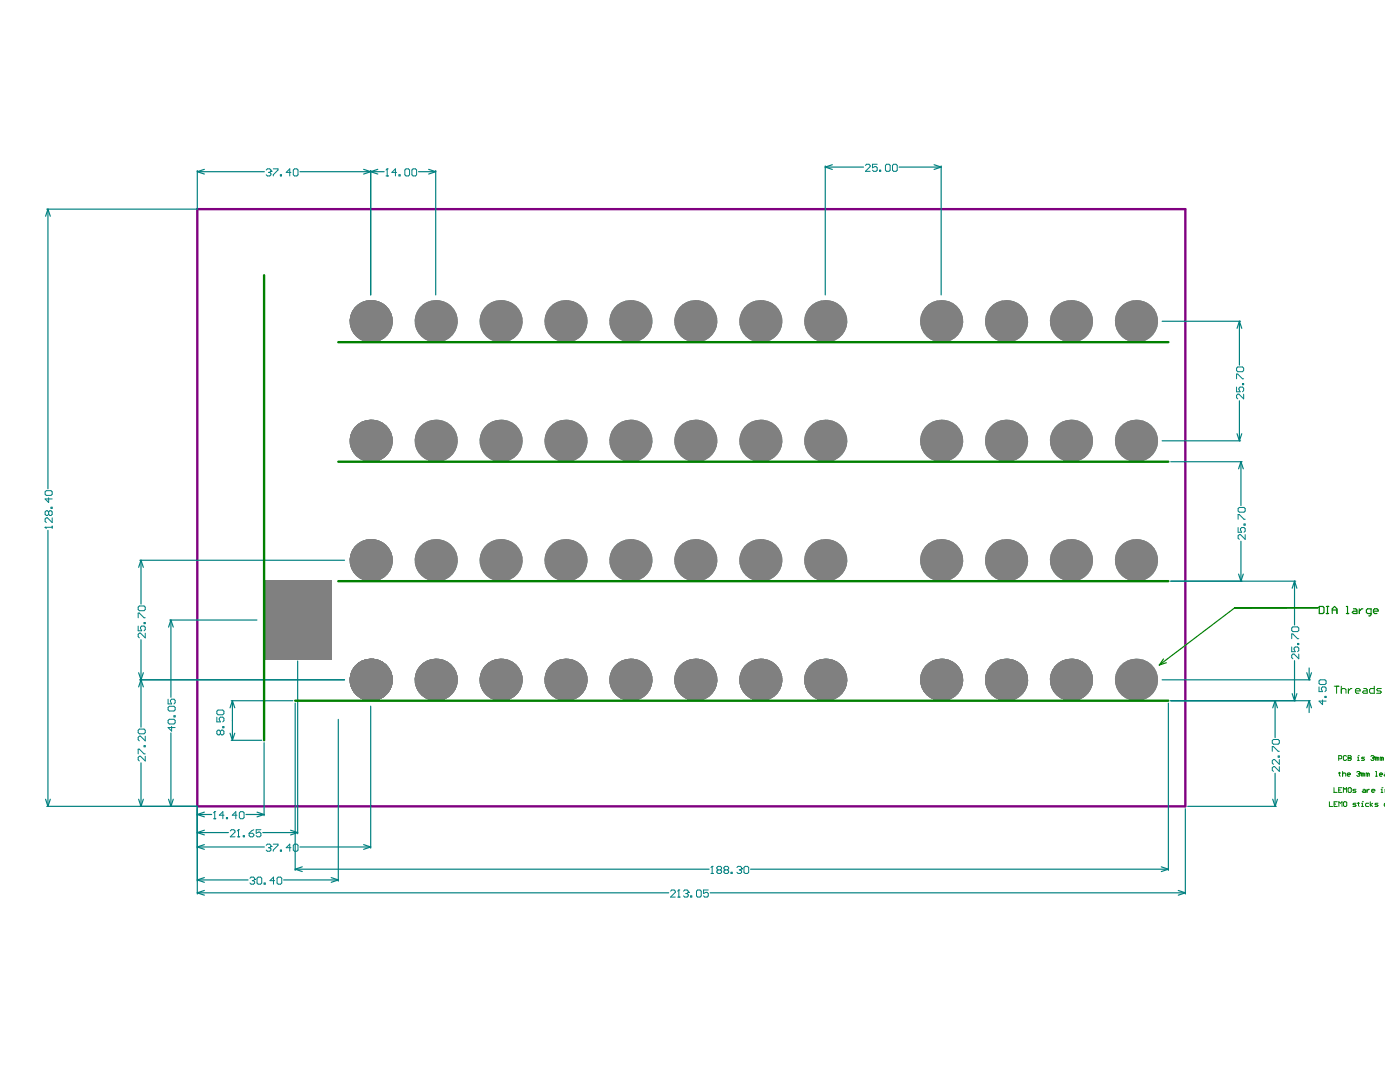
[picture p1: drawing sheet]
<svg xmlns="http://www.w3.org/2000/svg" width="271mm" height="207mm" viewBox="0 0 271 207" stroke-linecap="round" stroke-linejoin="round" font-family="sans-serif">
<path d="M38.2 40.4h191.2v115.5h-191.2z" fill="none" stroke="#800080" stroke-width=".46"/>
<g fill="none" stroke="#008080" stroke-width=".23">
<path d="M38.2 33v7.4h-29.2M38.2 33.2l1.4 .5M38.2 33.2h13M39.6 32.7l-1.4 .5M58 33.2h16.3M70.4 32.7l2.7 1M71.7 33v24M73.1 32.7l-2.7 1M81 33.2h3.3M83 32.7l1.3 .5M84.3 33.2l-1.3 .5M84.3 33v24"/>
<path d="M159.7 32.1v24.9M159.7 32.3l1.4 .5M159.7 32.3h7.4M161.1 31.8l-1.4 .5M174 32.3h8.1M180.8 31.8l1.3 .5M182.1 32.1v24.9M182.1 32.3l-1.3 .5M9.3 40.4l-.5 1.4M9.3 40.4v54.1M9.3 40.4l.4 1.4M224.9 62.1h15.2"/>
<path d="M239.9 62.1v8.5M239.9 77.5v7.7M239.9 62.1l.4 1.4M239.9 62.1l-.5 1.4M224.9 85.2h15.2M226.6 89.3h13.8M239.4 83.9l.5 1.3M240.2 89.3l.4 1.3M240.2 89.3l-.5 1.3M240.2 89.3v8.5M240.3 83.9l-.4 1.3M9.3 102.5v53.4"/>
<path d="M27.1 108.3h39.6M27.3 108.3l.4 1.4M27.3 108.3l-.5 1.4M27.3 108.3v8.5M32.8 119.9h16.9M33.1 119.9l-.5 1.4M33.1 119.9v14.9M33.1 119.9l.4 1.4M226.6 112.4h24.2M239.7 111l.5 1.4M240.2 104.6v7.8M240.6 111l-.4 1.4"/>
<path d="M250.5 112.4l.5 1.3M250.5 112.4l-.4 1.3M250.5 112.4v8.4M26.8 130.1l.9 2.7M27.1 131.4h39.6M27.3 123.7v16.9M27.7 130.1l-.9 2.7M44.7 135.5h12M45 135.5v7.6M45 135.5l.4 1.4M45 135.5l-.5 1.4M57.1 135.9v32.4"/>
<path d="M57.6 127.8v33.4M65.5 139.1v31.3M71.7 136.5v27.5M224.9 131.4h28.7M226.1 135.9v32.4M226.6 135.5h27M246.8 135.5l.4 1.4M246.8 135.5l-.5 1.4M246.8 135.5v7.1M250.1 134.1l.4 1.4M250.5 127.7v7.8M251 134.1l-.5 1.4"/>
<path d="M252.9 130.1l.4 1.3M253.3 129.2v2.2M253.3 135.5v2.3M253.3 135.5l.5 1.4M253.3 135.5l-.4 1.4M253.8 130.1l-.5 1.3M8.8 154.5l.5 1.4M9 155.9h29.2v17M9.7 154.5l-.4 1.4M26.8 154.5l.5 1.4M27.3 147.5v8.4M27.7 154.5l-.4 1.4"/>
<path d="M32.6 154.5l.5 1.4M33.1 141.7v14.2M33.5 154.5l-.4 1.4M38.2 157.5l1.4 .4M38.2 157.5h2.8M39.6 157l-1.4 .5M44.5 141.8l.5 1.3M44.7 143.1h6M45.4 141.8l-.4 1.3M47.6 157.5h3.5M49.7 157l1.4 .5M51.1 143.6v14.1"/>
<path d="M51.1 157.5l-1.4 .4M229.4 156.4v16.5M229.8 155.9h17.2M246.3 154.5l.5 1.4M246.8 149.5v6.4M247.2 154.5l-.4 1.4M38.2 172.6l1.4 .5M38.2 170.1l1.4 .5M38.2 163.8l1.4 .4M38.2 161l1.4 .4M38.2 161h6M38.2 170.1h9.8"/>
<path d="M38.2 163.8h13M38.2 172.6h91.2M39.6 172.2l-1.4 .4M39.6 163.3l-1.4 .5M39.6 169.7l-1.4 .4M39.6 160.5l-1.4 .5M50.9 161h6.7M54.9 170.1h10.6M56.2 160.5l1.4 .5M57.1 168.1l1.4 .4M57.1 168.1h80.1M57.6 161l-1.4 .4"/>
<path d="M58 163.8h13.7M58.5 167.6l-1.4 .5M64.1 169.7l1.4 .4M65.5 170.1l-1.4 .5M70.4 163.3l1.3 .5M71.7 163.8l-1.3 .4M137.4 172.6h92M145.3 168.1h80.8M224.7 167.6l1.4 .5M226.1 168.1l-1.4 .4M228 172.2l1.4 .4M229.4 172.6l-1.4 .5"/>
</g>
<g fill="none" stroke="#008080" stroke-width=".19">
<path d="M51.5 32.9l.2-.3h.5l.2 .3v.2M52 33.3h.2M52.2 33.3l.2 .3v.2l-.2 .2h-.5l-.2-.2M52.4 33.1h.1M52.4 33.1l-.2 .2M52.9 32.6h.9v.3l-.9 .9v.2M54.3 33.8h.2v.2h-.2zM56.3 33.3h-.9l.7-.7v1.4M57 32.6h.4l.3 .3v.9l-.3 .2h-.4l-.2-.2v-.9zM74.7 34h.5M74.9 32.6h.1M74.9 32.6v1.4"/>
<path d="M74.9 32.6l-.2 .3M76.8 33.3h-1l.7-.7v1.4M77.2 33.8h.2v.2h-.2zM78.6 32.6h.4l.3 .3v.9l-.3 .2h-.4l-.3-.2v-.9zM79.9 32.6h.5l.2 .3v.9l-.2 .2h-.5l-.2-.2v-.9zM167.5 32l.2-.2h.5l.2 .2v.2l-.9 .9h.9M169.8 31.8h-1v.6l.5-.2h.2l.3 .2v.5l-.3 .2h-.4l-.3-.2M170.2 32.9h.2v.2h-.2zM171.6 31.8h.4l.3 .2v.9l-.3 .2h-.4l-.2-.2v-.9zM172.9 31.8h.5l.2 .2v.9l-.2 .2h-.5l-.2-.2v-.9zM239.3 74.8v1h.7l-.2-.5v-.2l.2-.3h.4l.3 .3v.4l-.3 .3M239.3 73.2v-.9h.2l.9 .9h.3"/>
<path d="M239.5 71h.9l.3 .2v.4l-.3 .3h-.9l-.2-.3v-.4zM240.4 74.2h.3v.2h-.3zM240.7 76.2v.9l-.9-.9h-.3l-.2 .2v.5l.2 .2M9 94.9h.9l.2 .2v.5l-.2 .2h-.9l-.3-.2v-.5zM9.4 99l.2-.2h.3l.2 .2v.4l-.2 .3h-.3l-.2-.3M9.4 99l-.2-.2h-.2l-.3 .2v.4l.3 .3h.2l.2-.3M9.4 96.2v1l-.7-.7h1.4M9.4 99v.4M9.9 98.1h.2v.2h-.2zM239.8 98.1h.9l.3 .2v.5l-.3 .2h-.9l-.2-.2v-.5zM8.7 102h.1M8.7 102h1.4"/>
<path d="M8.7 102l.3 .2M10.1 100.1v.9l-.9-.9h-.2l-.3 .3v.4l.3 .2M10.1 101.7v.5M26.7 119.5v-1h.3l.9 1h.2M27 117.2h.9l.2 .2v.5l-.2 .2h-.9l-.3-.2v-.5zM239.6 102v.9h.7l-.2-.4v-.3l.2-.2h.4l.3 .2v.5l-.3 .2M239.6 100.4v-.9h.2l.9 .9h.3M240.7 101.3h.3v.2h-.3zM241 103.4v.9l-.9-.9h-.3l-.2 .2v.5l.2 .2M26.7 121.1v.9h.7l-.2-.5v-.2l.2-.2h.5l.2 .2v.4l-.2 .3M27.9 120.4h.2v.2h-.2zM28.1 122.4v.9l-.9-.9h-.2l-.3 .3v.4l.3 .2"/>
<path d="M32.5 135.2v.9h.7l-.2-.5v-.2l.2-.2h.5l.2 .2v.5l-.2 .2M32.8 139.1h.9l.2 .2v.5l-.2 .2h-.9l-.3-.2v-.5zM32.8 136.6h.9l.2 .2v.4l-.2 .3h-.9l-.3-.3v-.4zM33.7 138.4h.2v.2h-.2zM42 138.7v.9h.7l-.3-.5v-.2l.3-.2h.4l.2 .2v.4l-.2 .3M42.2 137.3h.9l.2 .2v.5l-.2 .2h-.9l-.2-.2v-.5zM250 125.1v.9h.7l-.3-.4v-.3l.3-.2h.4l.2 .2v.5l-.2 .2M250 123.5v-.9h.2l.9 .9h.2M250.2 121.2h.9l.2 .2v.5l-.2 .2h-.9l-.2-.2v-.5zM251.1 124.4h.2v.2h-.2zM251.3 126.5v.9l-.9-.9h-.2l-.2 .2v.5l.2 .2M255.3 132.8v.9h.6l-.2-.4v-.3l.2-.2h.5l.2 .2v.5l-.2 .2"/>
<path d="M255.5 131.4h.9l.2 .3v.4l-.2 .3h-.9l-.2-.3v-.4zM255.9 135.3v.9l-.6-.6h1.3M256.4 134.6h.2v.3h-.2zM26.7 145.8v-.9h.3l.9 .9h.2M27 141h.9l.2 .2v.5l-.2 .2h-.9l-.3-.2v-.5zM27.9 144.2h.2v.2h-.2zM28.1 142.3v1l-.9-1h-.2l-.3 .3v.4l.3 .3M28.1 146.2v.9l-.9-.9h-.2l-.3 .3v.4l.3 .2M33.2 140.4v1l-.7-.7h1.4M41.3 158.3h.5M41.6 156.9h.1M41.6 156.9v1.4"/>
<path d="M41.6 156.9l-.3 .3M42.7 141.4l-.3-.2h-.2l-.2 .2v.5l.2 .2h.2l.3-.2M42.7 141.4l.2-.2h.2l.2 .2v.5l-.2 .2h-.2l-.2-.2M42.7 141.4v.5M43.1 140.5h.2v.2h-.2zM43.4 157.6h-1l.7-.7v1.4M43.8 158.1h.2v.2h-.2zM45.9 157.6h-.9l.6-.7v1.4M46.5 156.9h.5l.2 .3v.9l-.2 .2h-.5l-.2-.2v-.9zM246.2 145.3v-.9h.2l1 .9h.2M246.4 143h1l.2 .2v.5l-.2 .2h-1l-.2-.2v-.5zM247.4 146.2h.2v.2h-.2z"/>
<path d="M247.6 146.9v.9l-.9-.9h-.3l-.2 .2v.4l.2 .3M247.6 148.2v.9l-.9-.9h-.3l-.2 .3v.4l.2 .2M44.6 160.7l.2-.3h.4l.3 .3v.2l-.9 .9h.9M45.9 161.8h.5M46.2 160.4h.1M46.2 160.4l-.3 .3M46.2 160.4v1.4M47.1 161.6h.2v.2h-.2zM48.2 161.1h.7l.2 .2v.3l-.2 .2h-.5l-.2-.2zM48.4 169.8l.2-.2h.5l.2 .2v.2M48.8 170.3h.3M49.1 170.3l.2 .2v.2l-.2 .3h-.5l-.2-.3"/>
<path d="M49.1 160.4l-.9 .7M49.3 170h.1M49.3 170l-.2 .3M50 169.6h.4l.3 .2v.9l-.3 .3h-.4l-.3-.3v-.9zM50.5 160.4h-.9v.7l.4-.2h.3l.2 .2v.5l-.2 .2h-.5l-.2-.2M51.1 170.7h.2v.3h-.2zM51.5 163.4l.2-.2h.5l.2 .2v.3M52 163.9h.2M52.2 163.9l.2 .2v.3l-.2 .2h-.5l-.2-.2M52.4 163.7h.1M52.4 163.7l-.2 .2M52.9 163.2h.9v.2l-.9 1v.2"/>
<path d="M53.2 170.3h-1l.7-.7v1.4M53.8 169.6h.5l.2 .2v.9l-.2 .3h-.5l-.2-.3v-.9zM54.3 164.4h.2v.2h-.2zM56.3 163.9h-.9l.7-.7v1.4M57 163.2h.4l.3 .2v1l-.3 .2h-.4l-.2-.2v-1zM129.8 172.3l.2-.2h.5l.2 .2v.2l-.9 1h.9M131.1 173.5h.5M131.4 172.1h.1M131.4 172.1v1.4M131.4 172.1l-.3 .2M132.3 172.3l.2-.2h.5l.2 .2v.2M132.7 172.8h.3"/>
<path d="M133 172.8l.2 .2v.2l-.2 .3h-.5l-.2-.3M133.2 172.5h.1M133.2 172.5l-.2 .3M133.7 173.2h.2v.3h-.2zM135 172.1h.5l.2 .2v.9l-.2 .3h-.5l-.2-.3v-.9zM137.1 172.1h-.9v.7l.4-.3h.2l.3 .3v.4l-.3 .3h-.4l-.2-.3M137.6 168.9h.4M137.8 167.5h.1M137.8 167.5v1.4M137.8 167.5l-.2 .2M139 168.2l-.3 .2v.3l.3 .2h.4l.2-.2v-.3l-.2-.2M139 168.2l-.3-.2v-.3l.3-.2h.4l.2 .2v.3l-.2 .2"/>
<path d="M139 168.2h.4M140.3 168.2l-.2 .2v.3l.2 .2h.5l.2-.2v-.3l-.2-.2M140.3 168.2l-.2-.2v-.3l.2-.2h.5l.2 .2v.3l-.2 .2M140.3 168.2h.5M141.5 168.7h.2v.2h-.2zM142.6 167.7l.2-.2h.5l.2 .2v.3M143.1 168.2h.2M143.3 168.2l.2 .2v.3l-.2 .2h-.5l-.2-.2M143.5 168h.1M143.5 168l-.2 .2M144.2 167.5h.5l.2 .2v1l-.2 .2h-.5l-.2-.2v-1z"/>
</g>
<g fill="#808080">
<circle cx="84.3" cy="131.4" r="4.1"/>
<circle cx="96.9" cy="131.4" r="4.1"/>
<circle cx="84.3" cy="108.3" r="4.1"/>
<circle cx="96.9" cy="108.3" r="4.1"/>
<circle cx="84.3" cy="85.2" r="4.1"/>
<circle cx="96.9" cy="85.2" r="4.1"/>
<circle cx="109.4" cy="131.4" r="4.1"/>
<circle cx="122" cy="131.4" r="4.1"/>
<circle cx="109.4" cy="108.3" r="4.1"/>
<circle cx="122" cy="108.3" r="4.1"/>
<circle cx="109.4" cy="85.2" r="4.1"/>
<circle cx="122" cy="85.2" r="4.1"/>
<circle cx="147.1" cy="131.4" r="4.1"/>
<circle cx="147.1" cy="108.3" r="4.1"/>
<circle cx="147.1" cy="85.2" r="4.1"/>
<circle cx="182.1" cy="131.4" r="4.1"/>
<circle cx="182.1" cy="108.3" r="4.1"/>
<circle cx="182.1" cy="85.2" r="4.1"/>
<circle cx="207.3" cy="131.4" r="4.1"/>
<circle cx="207.3" cy="108.3" r="4.1"/>
<circle cx="207.3" cy="85.2" r="4.1"/>
<circle cx="84.3" cy="62.1" r="4.1"/>
<circle cx="96.9" cy="62.1" r="4.1"/>
<circle cx="109.4" cy="62.1" r="4.1"/>
<circle cx="122" cy="62.1" r="4.1"/>
<circle cx="147.1" cy="62.1" r="4.1"/>
<circle cx="182.1" cy="62.1" r="4.1"/>
<circle cx="207.3" cy="62.1" r="4.1"/>
<circle cx="71.7" cy="131.4" r="4.1"/>
<circle cx="71.7" cy="108.3" r="4.1"/>
<circle cx="71.7" cy="85.2" r="4.1"/>
<circle cx="134.6" cy="131.4" r="4.1"/>
<circle cx="159.7" cy="131.4" r="4.1"/>
<circle cx="194.7" cy="131.4" r="4.1"/>
<circle cx="134.6" cy="108.3" r="4.1"/>
<circle cx="159.7" cy="108.3" r="4.1"/>
<circle cx="194.7" cy="108.3" r="4.1"/>
<circle cx="134.6" cy="85.2" r="4.1"/>
<circle cx="159.7" cy="85.2" r="4.1"/>
<circle cx="194.7" cy="85.2" r="4.1"/>
<circle cx="219.8" cy="131.4" r="4.1"/>
<circle cx="219.8" cy="108.3" r="4.1"/>
<circle cx="219.8" cy="85.2" r="4.1"/>
<circle cx="71.7" cy="62.1" r="4.1"/>
<circle cx="134.6" cy="62.1" r="4.1"/>
<circle cx="159.7" cy="62.1" r="4.1"/>
<circle cx="194.7" cy="62.1" r="4.1"/>
<circle cx="219.8" cy="62.1" r="4.1"/>
</g>
<g fill="#808080">
<path d="M51.1 112.2h13v15.4h-13z" fill-rule="evenodd"/>
<path d="M51.1 112.2h13v15.4h-13z" fill-rule="evenodd"/>
</g>
<path d="M51.1 53.2v89.9M65.5 66.2h160.6M65.5 89.3h160.6M65.5 112.4h160.6M57.1 135.5h169" fill="none" stroke="#008000" stroke-width=".46"/>
<g fill="none" stroke="#008000" stroke-width=".23">
<path d="M255.1 117.5h-16.2l-14.5 11.1M255.3 117.3h.7l.2 .2v.9l-.2 .2h-.7zM256.7 118.6h.4M256.7 117.3h.4M256.9 117.3v1.3M257.8 118.6v-.9l.5-.4 .4 .4v.9M257.8 117.9h.9M260.6 118.6h.4M260.6 117.3h.2v1.3M261.9 117.7h.5l.2 .2v.7h-.7l-.2-.2 .2-.2h.7M263.1 117.7v.9M263.7 117.7h-.2l-.4 .5"/>
<path d="M265.3 118.6h-.6l-.3-.2v-.5l.3-.2h.6v1.2l-.2 .2h-.2M265.8 118.2h.9v-.3l-.2-.2h-.5l-.2 .2v.5l.2 .2h.5M225.2 127.4l-.8 1.2M225.7 128.1l-1.3 .5"/>
</g>
<g fill="none" stroke="#008000" stroke-width=".19">
<path d="M258.2 132.7h.9M258.7 132.7v1.3M259.6 132.7v1.3M259.6 133.4l.2-.3h.5l.2 .3v.6M260.9 133.1v.9M261.6 133.1h-.2l-.5 .5M262.3 133.6h.9v-.2l-.2-.3h-.5l-.2 .3v.4l.2 .2h.5M263.9 133.1h.5l.2 .3v.6h-.7l-.2-.2 .2-.2h.7M266 132.7v1.3h-.7l-.3-.2v-.4l.3-.3h.7M267.3 133.1h-.7l-.2 .3 .2 .2h.5l.2 .2-.2 .2h-.7M257.3 155v.9h.6M258.2 152.3v.9h.6"/>
<path d="M258.2 155.5h.3M258.8 155h-.6v.9h.6M259.1 146.7h.4l.2-.1-.2-.5h-.4v.9M259.1 152.8h.3M259.1 149.5h.3M259.1 155.9v-.9l.3 .3 .3-.3v.9M259.2 149.3v.6l.2 .2M259.7 152.3h-.6v.9h.6M259.8 149.6l.2-.1h.3l.1 .1v.5M259.8 149.2v.9M260 153.2v-.9l.3 .3 .3-.3v.9M260 155.2l.2-.2 .4 .2v.6l-.1 .1h-.3l-.2-.1z"/>
<path d="M260.6 146.2l-.2-.1-.4 .1v.7l.1 .1h.3l.2-.1M260.7 149.8h.7l-.2-.3h-.3l-.2 .1v.3l.2 .2h.3M260.9 146.6h.1M260.9 146.1h.5l.1 .1-.1 .4 .1 .3-.1 .1h-.5zM260.9 146.6h.5M261.1 152.3h.3l.1 .2v.6l-.1 .1-.5-.1v-.6zM262.4 152.6h-.4l-.2 .2 .6 .3-.1 .1h-.5M262.4 155.3h-.4l-.2 .2 .6 .3-.1 .1h-.5M262.6 149.3l.4-.1 .2 .3M262.7 147h.3M262.7 146.4h.2v.6M262.7 155.3h.3"/>
<path d="M262.9 146.1h.1M262.9 149.6h.1M262.9 155.2v.6l.1 .1M263 149.6l.2 .2-.2 .3h-.3l-.1-.2M263.2 149.5h.1M263.2 149.5l-.2 .1M263.5 155.9h.3M263.5 155.3h.2v.6M263.7 155h.1M263.8 149.6l.1-.1 .2 .1v.5M263.8 149.6l-.3-.1v.6M263.8 149.6v.5"/>
<path d="M263.8 152.6l.4 .2v.4h-.4l-.2-.1 .2-.2h.4M264.1 146.4h-.5l-.1 .2 .6 .3-.2 .1h-.4M264.5 152.6v.6M264.7 149.6l-.3-.1v.6M264.7 149.6v.5M264.7 149.6l.1-.1 .2 .1v.5M264.9 155.3h-.5l-.1 .2 .1 .4h.5M265 152.6l-.5 .3M265.2 155v.9M265.3 146.2l.4-.1 .2 .3M265.5 152.9h.6l-.2-.3-.4 .2v.3l.4 .1M265.6 146.6h.1"/>
<path d="M265.6 155.3l-.4 .3 .4 .3M265.7 146.6l.2 .1-.2 .3h-.2l-.2-.1M265.9 146.4h.1M265.9 146.4l-.2 .2M266.2 150.1h.3M266.2 149.2h.2v.9M266.5 146.6l-.3-.2v.6M266.5 146.6v.4M266.5 146.6l.2-.2 .1 .2v.4M266.7 155.3h-.5l-.1 .2 .6 .3-.2 .1h-.4M267 149.8h.6l-.2-.3h-.3l-.1 .1v.3l.1 .2h.3M267.3 153.2h.3"/>
<path d="M267.3 152.6h.1v.6M267.4 146.6l-.3-.2v.6M267.4 146.6v.4M267.4 146.6l.2-.2 .1 .2v.4M267.4 152.3h.1M268 149.5h.1M268 150.1h.1M268 149.8h.1M268 149.8l-.1 .1 .1 .2M268 155.3l-.1 .2 .1 .4"/>
</g>
</svg>
